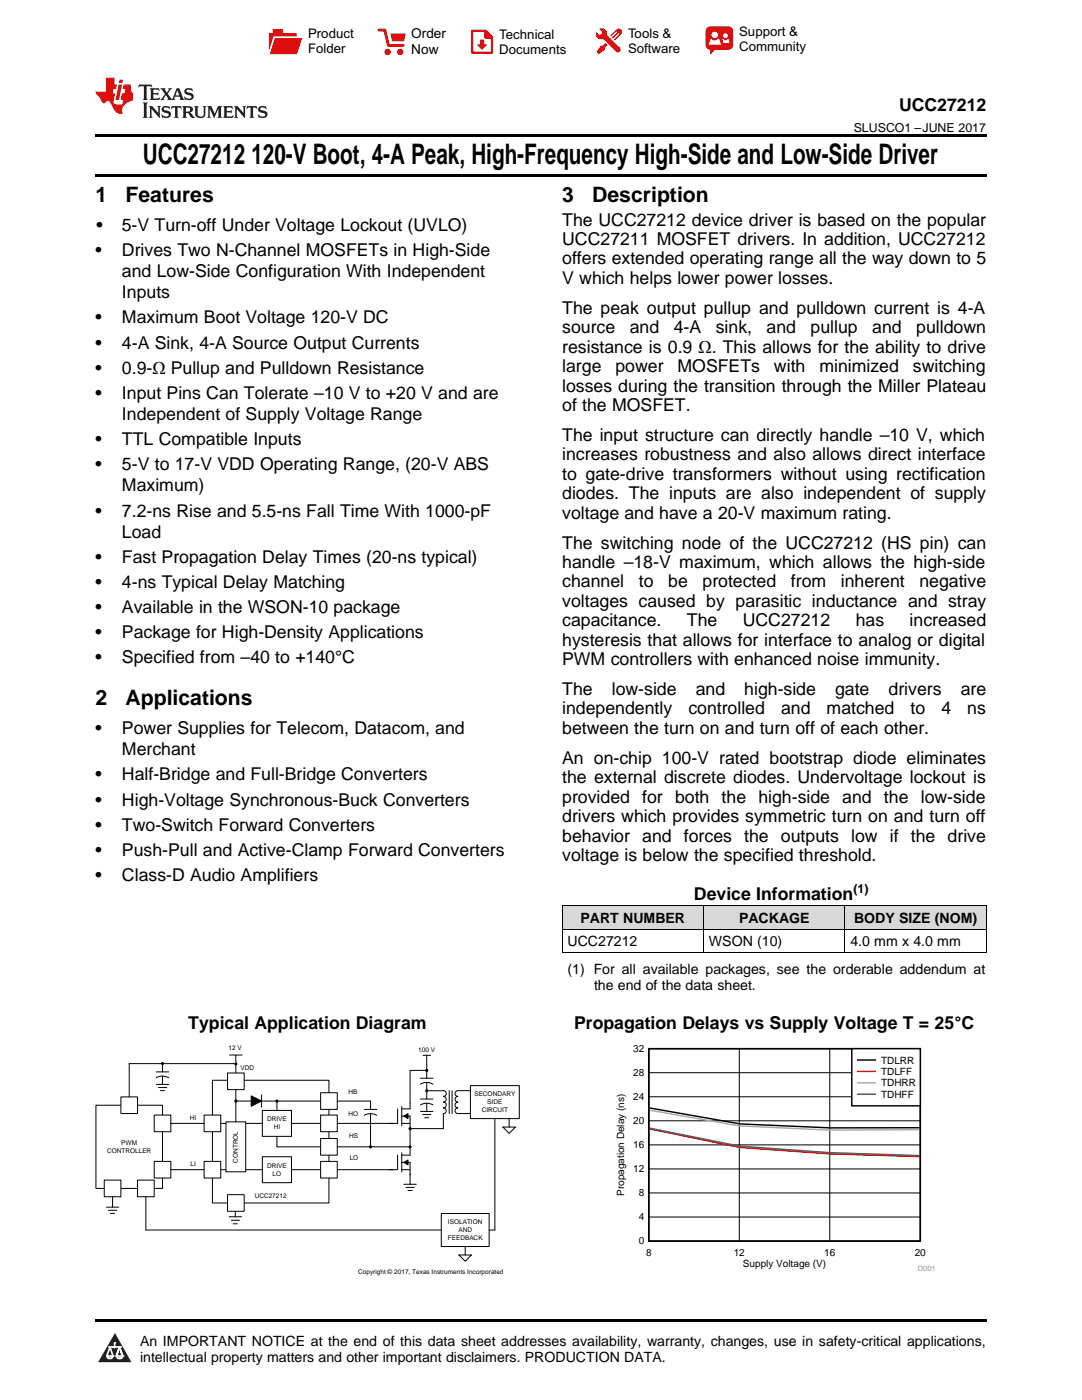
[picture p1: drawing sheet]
<svg xmlns="http://www.w3.org/2000/svg" width="216mm" height="279mm" viewBox="0 0 216 279" stroke-linecap="round" stroke-linejoin="round" font-family="sans-serif">
<defs><g id="words">
<g font-size="5.6">
<text x="28.5" y="32.8">UCC27212</text>
<text x="50.2" y="32.8">120-V Boot, 4-A Peak, High-Frequency High-Side and Low-Side Driver</text>
</g>
<g font-size="4.2">
<text x="19" y="40.4">1</text>
<text x="25" y="40.4">Features</text>
<text x="112.2" y="40.4">3</text>
<text x="118.2" y="40.4">Description</text>
<text x="19" y="140.8">2</text>
<text x="25" y="140.8">Applications</text>
</g>
<g font-size="3.5">
<text x="179.4" y="22.2">UCC27212</text>
<text x="19.2" y="46.1">•</text>
<text x="24.3" y="46.1">5-V Turn-off Under Voltage Lockout (UVLO)</text>
<text x="112.2" y="45">The UCC27212 device driver is based on the popular</text>
<text x="19" y="51.1">•</text>
<text x="24.3" y="51.1">Drives Two N-Channel MOSFETs in High-Side</text>
<text x="112.2" y="48.9">UCC27211 MOSFET drivers. In addition, UCC27212</text>
<text x="112.2" y="52.8">offers extended operating range all the way down to 5</text>
<text x="24.3" y="55.3">and Low-Side Configuration With Independent</text>
<text x="24.3" y="59.5">Inputs</text>
<text x="112.2" y="56.7">V which helps lower power losses.</text>
<text x="19" y="64.6">•</text>
<text x="24.3" y="64.6">Maximum Boot Voltage 120-V DC</text>
<text x="112.2" y="62.6">The peak output pullup and pulldown current is 4-A</text>
<text x="19" y="69.6">•</text>
<text x="24.3" y="69.6">4-A Sink, 4-A Source Output Currents</text>
<text x="112.2" y="66.5">source</text>
<text x="112.2" y="70.4">resistance is 0.9 Ω. This allows for the ability to drive</text>
<text x="125.7" y="66.5">and</text>
<text x="134.4" y="66.5">4-A</text>
<text x="142.8" y="66.5">sink,</text>
<text x="153" y="66.5">and</text>
<text x="161.7" y="66.5">pullup</text>
<text x="174" y="66.5">and</text>
<text x="182.8" y="66.5">pulldown</text>
<text x="19" y="74.6">•</text>
<text x="24.3" y="74.6">0.9-Ω Pullup and Pulldown Resistance</text>
<text x="112.2" y="74.3">large</text>
<text x="122.8" y="74.3">power</text>
<text x="135.2" y="74.3">MOSFETs</text>
<text x="154.4" y="74.3">with</text>
<text x="163.5" y="74.3">minimized</text>
<text x="182.2" y="74.3">switching</text>
<text x="19" y="79.6">•</text>
<text x="24.3" y="79.6">Input Pins Can Tolerate –10 V to +20 V and are</text>
<text x="24.3" y="83.8">Independent of Supply Voltage Range</text>
<text x="112.2" y="78.1">losses during the transition through the Miller Plateau</text>
<text x="112.2" y="82">of the MOSFET.</text>
<text x="19" y="88.8">•</text>
<text x="24.3" y="88.8">TTL Compatible Inputs</text>
<text x="112.2" y="88">The input structure can directly handle –10 V, which</text>
<text x="19" y="93.8">•</text>
<text x="24.3" y="93.8">5-V to 17-V VDD Operating Range, (20-V ABS</text>
<text x="112.2" y="91.9">increases robustness and also allows direct interface</text>
<text x="112.2" y="95.7">to gate-drive transformers without using rectification</text>
<text x="24.3" y="98.1">Maximum)</text>
<text x="112.2" y="99.6">diodes. The inputs are also independent of supply</text>
<text x="19" y="103.1">•</text>
<text x="24.3" y="103.1">7.2-ns Rise and 5.5-ns Fall Time With 1000-pF</text>
<text x="24.3" y="107.3">Load</text>
<text x="112.2" y="103.5">voltage and have a 20-V maximum rating.</text>
<text x="19" y="112.3">•</text>
<text x="24.3" y="112.3">Fast Propagation Delay Times (20-ns typical)</text>
<text x="112.2" y="109.5">The switching node of the UCC27212 (HS pin) can</text>
<text x="112.2" y="113.3">handle –18-V maximum, which allows the high-side</text>
<text x="19" y="117.3">•</text>
<text x="24.3" y="117.3">4-ns Typical Delay Matching</text>
<text x="112.2" y="117.2">channel</text>
<text x="127.5" y="117.2">to</text>
<text x="133.3" y="117.2">be</text>
<text x="140.2" y="117.2">protected</text>
<text x="157.8" y="117.2">from</text>
<text x="167.8" y="117.2">inherent</text>
<text x="183.5" y="117.2">negative</text>
<text x="19" y="122.3">•</text>
<text x="24.3" y="122.3">Available in the WSON-10 package</text>
<text x="112.2" y="121.1">voltages caused by parasitic inductance and stray</text>
<text x="112.2" y="125">capacitance.</text>
<text x="137.1" y="125">The</text>
<text x="148.2" y="125">UCC27212</text>
<text x="170.7" y="125">has</text>
<text x="181.5" y="125">increased</text>
<text x="19" y="127.4">•</text>
<text x="24.3" y="127.4">Package for High-Density Applications</text>
<text x="112.2" y="128.9">hysteresis that allows for interface to analog or digital</text>
<text x="19" y="132.4">•</text>
<text x="24.3" y="132.4">Specified from –40 to +140°C</text>
<text x="112.2" y="132.8">PWM controllers with enhanced noise immunity.</text>
<text x="112.2" y="138.7">The</text>
<text x="112.2" y="142.6">independently</text>
<text x="122.1" y="138.7">low-side</text>
<text x="137.4" y="142.6">controlled</text>
<text x="138.8" y="138.7">and</text>
<text x="148.5" y="138.7">high-side</text>
<text x="155.9" y="142.6">and</text>
<text x="164.9" y="142.6">matched</text>
<text x="166.6" y="138.7">gate</text>
<text x="177.3" y="138.7">drivers</text>
<text x="181.7" y="142.6">to</text>
<text x="187.8" y="142.6">4</text>
<text x="191.7" y="138.7">are</text>
<text x="193" y="142.6">ns</text>
<text x="19" y="146.5">•</text>
<text x="24.3" y="146.5">Power Supplies for Telecom, Datacom, and</text>
<text x="112.2" y="146.5">between the turn on and turn off of each other.</text>
<text x="19" y="155.8">•</text>
<text x="24.3" y="150.7">Merchant</text>
<text x="24.3" y="155.8">Half-Bridge and Full-Bridge Converters</text>
<text x="112.2" y="152.4">An on-chip 100-V rated bootstrap diode eliminates</text>
<text x="19" y="160.8">•</text>
<text x="24.3" y="160.8">High-Voltage Synchronous-Buck Converters</text>
<text x="112.2" y="156.3">the external discrete diodes. Undervoltage lockout is</text>
<text x="112.2" y="160.2">provided for both the high-side and the low-side</text>
<text x="19" y="165.8">•</text>
<text x="24.3" y="165.8">Two-Switch Forward Converters</text>
<text x="112.2" y="164.1">drivers which provides symmetric turn on and turn off</text>
<text x="112.2" y="168">behavior and forces the outputs low if the drive</text>
<text x="19" y="170.8">•</text>
<text x="24.3" y="170.8">Push-Pull and Active-Clamp Forward Converters</text>
<text x="112.2" y="171.8">voltage is below the specified threshold.</text>
<text x="19" y="175.8">•</text>
<text x="24.3" y="175.8">Class-D Audio Amplifiers</text>
<text x="138.5" y="179.6">Device Information</text>
<text x="37.6" y="205.3">Typical Application Diagram</text>
<text x="114.5" y="205.3">Propagation Delays vs Supply Voltage T = 25°C</text>
</g>
<g font-size="2.8">
<text x="115.8" y="184.2">PART NUMBER</text>
<text x="147.5" y="184.2">PACKAGE</text>
<text x="170.4" y="184.2">BODY SIZE (NOM)</text>
<text x="113.2" y="188.9">UCC27212</text>
<text x="141.5" y="188.9">WSON (10)</text>
<text x="169.7" y="188.9">4.0 mm x 4.0 mm</text>
<text x="113.2" y="194.4">(1) For all available packages, see the orderable addendum at</text>
<text x="118.5" y="197.6">the end of the data sheet.</text>
<text x="27.9" y="268.6">An IMPORTANT NOTICE at the end of this data sheet addresses availability, warranty, changes, use in safety-critical applications,</text>
<text x="27.9" y="271.8">intellectual property matters and other important disclaimers. PRODUCTION DATA.</text>
</g>
<g font-size="2.7">
<text x="82.1" y="7.7">Order</text>
<text x="82.1" y="10.7">Now</text>
</g>
<g font-size="2.6">
<text x="61.5" y="7.6">Product</text>
<text x="61.5" y="10.6">Folder</text>
<text x="99.6" y="7.8">Technical</text>
<text x="99.6" y="10.8">Documents</text>
<text x="125.3" y="7.6">Tools &amp;</text>
<text x="125.3" y="10.6">Software</text>
<text x="147.5" y="7.2">Support &amp;</text>
<text x="147.5" y="10.2">Community</text>
</g>
<g font-size="2.5">
<text x="170.4" y="26.3">SLUSCO1 –JUNE 2017</text>
<text x="170.3" y="178.2">(1)</text>
</g>
<g font-size="2">
<text x="126.4" y="209.9">32</text>
<text x="126.4" y="214.7">28</text>
<text x="175.8" y="212.3">TDLRR</text>
<text x="175.8" y="214.5">TDLFF</text>
<text x="126.4" y="219.5">24</text>
<text x="175.8" y="216.8">TDHRR</text>
<text x="175.8" y="219.1">TDHFF</text>
<text x="126.4" y="224.3">20</text>
<text x="126.4" y="233.9">12</text>
<text x="126.4" y="229.1">16</text>
<text x="124.5" y="238.7" transform="rotate(-90 124.5 238.7)">Propagation Delay (ns)</text>
<text x="127.5" y="238.7">8</text>
<text x="127.5" y="243.5">4</text>
<text x="127.5" y="248.3">0</text>
<text x="128.9" y="250.6">8</text>
<text x="146.4" y="250.6">12</text>
<text x="164.5" y="250.6">16</text>
<text x="182.5" y="250.6">20</text>
<text x="148.2" y="252.9">Supply Voltage (V)</text>
</g>
<text font-size="1.5" fill="#999" x="183.1" y="253.8">D001</text>
<g font-size="1.3">
<text x="45.6" y="209.5">12 V</text>
<text x="83.5" y="210">100 V</text>
<text x="48" y="213.5">VDD</text>
<text x="69.6" y="218.3">HB</text>
<text x="94.7" y="218.8">SECONDARY</text>
<text x="96.1" y="221.9">CIRCUIT</text>
<text x="97.2" y="220.3">SIDE</text>
<text x="37.9" y="223.4">HI</text>
<text x="53.3" y="223.8">DRIVE</text>
<text x="54.6" y="225.4">HI</text>
<text x="69.5" y="222.7">HO</text>
<text x="69.7" y="227.1">HS</text>
<text x="21.4" y="230">CONTROLLER</text>
<text x="24.2" y="228.5">PWM</text>
<text x="38" y="232.8">LI</text>
<text x="47.4" y="232" transform="rotate(-90 47.4 232)">CONTROL</text>
<text x="53.3" y="233.1">DRIVE</text>
<text x="69.8" y="231.5">LO</text>
<text x="50.8" y="239">UCC27212</text>
<text x="54.4" y="234.6">LO</text>
<text x="89.4" y="244.3">ISOLATION</text>
<text x="91.5" y="245.9">AND</text>
<text x="89.3" y="247.4">FEEDBACK</text>
<text x="71.5" y="254.2">Copyright © 2017, Texas Instruments Incorporated</text>
</g>
</g></defs>
<g fill="#d8d8d8">
<path d="M112.2 180.8h28.2v4.7h-28.2z"/>
<path d="M140.4 180.8h28.2v4.7h-28.2z"/>
<path d="M168.6 180.8h28.2v4.7h-28.2z"/>
</g>
<path d="M22.9 266l3.3 5.9h-6.6z" fill="#231f20"/>
<path d="M21.3 270.6h1.2l-.3 .5h-.3a.53 .53 0 0 1-.6-.5z" fill-rule="evenodd" fill="#fff"/>
<path d="M21.3 270.6h1.2l-.3 .5h-.3a.53 .53 0 0 1-.6-.5z" fill="none" stroke="#231f20" stroke-width=".33"/>
<path d="M21.3 270.6l1.2 .1-.3 .4h-.5z" fill="none" stroke="#fff" stroke-width=".33"/>
<path d="M22.9 268.9h.1" fill="none" stroke="#fff" stroke-width=".33"/>
<path d="M22.9 268v.9z" fill="#fff"/>
<path d="M22.9 268v.9z" fill="none" stroke="#fff" stroke-width=".33"/>
<circle cx="22.9" cy="268" r=".16" fill="#fff"/>
<path d="M21.8 268.8h.1" fill="none" stroke="#fff" stroke-width=".33"/>
<path d="M21.8 268.8h2.2z" fill="#fff"/>
<path d="M21.8 268.8h2.2z" fill="none" stroke="#fff" stroke-width=".33"/>
<circle cx="24" cy="268.8" r=".16" fill="#fff"/>
<path d="M23.2 270.6h.1" fill="none" stroke="#fff" stroke-width=".33"/>
<path d="M23.8 268.8l-.6 1.8z" fill="#fff"/>
<path d="M23.8 268.8l-.6 1.8z" fill="none" stroke="#fff" stroke-width=".33"/>
<path d="M23.8 268.8l.7 1.8z" fill="#fff"/>
<path d="M23.8 268.8l.7 1.8z" fill="none" stroke="#fff" stroke-width=".33"/>
<path d="M24.4 270.6h.1" fill="none" stroke="#fff" stroke-width=".33"/>
<circle cx="21.3" cy="270.6" r=".16" fill="#fff"/>
<path d="M22 268.8l-.7 1.8z" fill="#fff"/>
<path d="M22 268.8l-.7 1.8z" fill="none" stroke="#fff" stroke-width=".33"/>
<path d="M22 268.8l.5 1.8z" fill="#fff"/>
<path d="M22 268.8l.5 1.8z" fill="none" stroke="#fff" stroke-width=".33"/>
<circle cx="22.5" cy="270.6" r=".16" fill="#fff"/>
<path d="M23.3 270.6h1.2a.63 .63 0 0 1-.6 .5 .63 .63 0 0 1-.6-.5z" fill-rule="evenodd" fill="#fff"/>
<path d="M23.3 270.6h1.2a.63 .63 0 0 1-.6 .5 .63 .63 0 0 1-.6-.5z" fill="none" stroke="#231f20" stroke-width=".33"/>
<path d="M23.3 270.6h1.2l-.4 .5h-.5z" fill="none" stroke="#fff" stroke-width=".33"/>
<path d="M23.2 270.6h.1" fill="none" stroke="#fff" stroke-width=".33"/>
<circle cx="24.5" cy="270.6" r=".16" fill="#fff"/>
<path d="M19 263.2h177.8v.5h-177.8z" fill="#000"/>
<path d="M19.1 220.6h13.3v16.6h-13.3z" fill-rule="evenodd" fill="#fff"/>
<path d="M19.1 220.6h13.3v16.6h-13.3z" fill="none" stroke="#000" stroke-width=".2"/>
<path d="M24.1 218.9h3.3v3.3h-3.3z" fill-rule="evenodd" fill="#fff"/>
<path d="M24.1 218.9h3.3v3.3h-3.3z" fill="none" stroke="#000" stroke-width=".2"/>
<path d="M30.8 222.5h3.3v3.4h-3.3z" fill-rule="evenodd" fill="#fff"/>
<path d="M30.8 222.5h3.3v3.4h-3.3z" fill="none" stroke="#000" stroke-width=".2"/>
<path d="M30.8 231.8h3.3v3.3h-3.3z" fill-rule="evenodd" fill="#fff"/>
<path d="M30.8 231.8h3.3v3.3h-3.3z" fill="none" stroke="#000" stroke-width=".2"/>
<path d="M27.4 235.5h3.4v3.3h-3.4z" fill-rule="evenodd" fill="#fff"/>
<path d="M27.4 235.5h3.4v3.3h-3.4z" fill="none" stroke="#000" stroke-width=".2"/>
<path d="M20.8 235.5h3.3v3.3h-3.3z" fill-rule="evenodd" fill="#fff"/>
<path d="M47 212.3h-21.2v6.6M20.8 235.5h3.3v3.3h-3.3zM22.5 238.8v2.1M29.1 238.8v6.7h59M21.2 240.9h2.5M21.6 241.5h1.7M22 242.2h.9" fill="none" stroke="#000" stroke-width=".2"/>
<path d="M31.2 214.7a2.33 2.33 0 0 1 2.5 0v.4a2.43 2.43 0 0 0-2.5 0z" fill-rule="evenodd" fill="#fff"/>
<path d="M31.2 215.1a2.41 2.41 0 0 1 2.5 0M31.2 213.9h2.5M31.2 216.4h2.5M31.6 217h1.7M32 217.7h.8M32.4 212.3v1.6M32.4 214.8v1.6" fill="none" stroke="#000" stroke-width=".2"/>
<circle cx="32.4" cy="212.3" r=".32" fill="#000"/>
<path d="M42.4 215.6h23.2v24.5h-23.2z" fill-rule="evenodd" fill="#fff"/>
<path d="M42.4 215.6h23.2v24.5h-23.2zM34.1 224.2h44.3" fill="none" stroke="#000" stroke-width=".2"/>
<path d="M40.7 222.5h3.3v3.4h-3.3z" fill-rule="evenodd" fill="#fff"/>
<path d="M34.1 233.4h44.3M40.7 222.5h3.3v3.4h-3.3z" fill="none" stroke="#000" stroke-width=".2"/>
<path d="M40.7 231.8h3.3v3.3h-3.3z" fill-rule="evenodd" fill="#fff"/>
<path d="M40.7 231.8h3.3v3.3h-3.3z" fill="none" stroke="#000" stroke-width=".2"/>
<path d="M45.1 223.9h3.9v10h-3.9z" fill-rule="evenodd" fill="#fff"/>
<path d="M45.1 223.9h3.9v10h-3.9z" fill="none" stroke="#000" stroke-width=".2"/>
<path d="M52.4 230.9h5.8v5.1h-5.8z" fill-rule="evenodd" fill="#fff"/>
<path d="M52.4 230.9h5.8v5.1h-5.8z" fill="none" stroke="#000" stroke-width=".2"/>
<path d="M64 222.5h3.3v3.4h-3.3z" fill-rule="evenodd" fill="#fff"/>
<path d="M64 222.5h3.3v3.4h-3.3z" fill="none" stroke="#000" stroke-width=".2"/>
<path d="M64 231.8h3.3v3.3h-3.3z" fill-rule="evenodd" fill="#fff"/>
<path d="M47.1 212.3v11.6M64 231.8h3.3v3.3h-3.3z" fill="none" stroke="#000" stroke-width=".2"/>
<circle cx="47.1" cy="212.3" r=".32" fill="#000"/>
<path d="M45.4 214.1h3.3v3.4h-3.3z" fill-rule="evenodd" fill="#fff"/>
<path d="M45.4 214.1h3.3v3.4h-3.3zM45.8 210.6h2.5M47.1 210.6v1.7M47.1 219.7h8.2v9.2" fill="none" stroke="#000" stroke-width=".2"/>
<g fill="#000">
<circle cx="47.1" cy="219.7" r=".32"/>
<circle cx="55.3" cy="219.7" r=".32"/>
</g>
<path d="M52.4 221.6h5.8v5.2h-5.8z" fill-rule="evenodd" fill="#fff"/>
<path d="M50.1 218.7l2.1 1-2.1 1.1zM52.2 218.5v2.5M55.3 219.7h18.6M52.4 221.6h5.8v5.2h-5.8z" fill="none" stroke="#000" stroke-width=".2"/>
<path d="M50.1 218.7l2.1 1-2.1 1.1z" fill="#000"/>
<path d="M64 218.1h3.3v3.3h-3.3z" fill-rule="evenodd" fill="#fff"/>
<path d="M64 218.1h3.3v3.3h-3.3zM55.3 228.9h26.5" fill="none" stroke="#000" stroke-width=".2"/>
<path d="M64 227.2h3.3v3.3h-3.3z" fill-rule="evenodd" fill="#fff"/>
<path d="M64 227.2h3.3v3.3h-3.3z" fill="none" stroke="#000" stroke-width=".2"/>
<path d="M45.4 238.4h3.3v3.3h-3.3z" fill-rule="evenodd" fill="#fff"/>
<path d="M45.4 238.4h3.3v3.3h-3.3zM45.7 242.8h2.5M46.1 243.5h1.7M46.5 244.2h.9M47 241.8v1" fill="none" stroke="#000" stroke-width=".2"/>
<path d="M72.7 222.2a2.33 2.33 0 0 1 2.5 0v.4a2.42 2.42 0 0 0-2.5 0z" fill-rule="evenodd" fill="#fff"/>
<g fill="none" stroke="#000" stroke-width=".2">
<path d="M73.9 219.7v1.7M83.9 216.4a2.41 2.41 0 0 1 2.5 0M83.9 215.2h2.5M83.9 219.3h2.5M84.4 210.6h1.5M85.1 213.6h-3.3v7.7h-1.6M85.1 210.6l.1 4.6M85.2 216v3.3M85.2 217.7h3.3M88.5 217.7a.57 .57 0 0 1 .5 .5 .57 .57 0 0 1-.5 .6 .57 .57 0 0 1 .5 .6 .57 .57 0 0 1-.5 .5 .57 .57 0 0 1 .5 .6 .57 .57 0 0 1-.5 .6 .57 .57 0 0 1 .5 .6 .57 .57 0 0 1-.5 .5v3h-6.7M89.6 217.7v4.5M90.2 217.7v4.5"/>
<path d="M91.4 217.7a.57 .57 0 0 0-.6 .5 .57 .57 0 0 0 .6 .6 .57 .57 0 0 0-.6 .6 .57 .57 0 0 0 .6 .5 .57 .57 0 0 0-.6 .6 .57 .57 0 0 0 .6 .6 .57 .57 0 0 0-.6 .6 .57 .57 0 0 0 .6 .5M72.7 222.6a2.42 2.42 0 0 1 2.5 0M72.7 221.4h2.5M73.9 222.2v6.7M79.3 221.3v2.9h-1.6M79.3 230.5v2.9h-1.6M80.2 222.8h1.6v7.7h-1.6M80.2 232h1.6v4.3M80.2 224.2h1.6M80.2 220.8v3.9M80.2 230.1v3.8M80.2 233.4h1.6"/>
<path d="M80.6 222.8l.8-.5v.9zM80.6 232l.8-.5v1zM80.6 236.3h2.5M81 237h1.7M81.4 237.6h.8M83.9 220.5a2.41 2.41 0 0 1 2.5 0M83.9 221.8h2.5M84.3 222.4h1.7M84.7 223.1h.8M85.2 220.2v1.6"/>
</g>
<g fill="#000">
<path d="M80.6 222.8l.8-.5v.9zM80.6 232l.8-.5v1z"/>
<circle cx="85.1" cy="213.6" r=".32"/>
<circle cx="85.2" cy="217.7" r=".32"/>
<circle cx="73.9" cy="228.9" r=".32"/>
<circle cx="81.8" cy="225.2" r=".32"/>
<circle cx="81.8" cy="228.9" r=".32"/>
</g>
<path d="M88.1 242.2h9.5v6.6h-9.5z" fill-rule="evenodd" fill="#fff"/>
<path d="M91.4 217.7h3.3M91.4 222.2h3.3M98.7 223.4v22.1M88.1 242.2h9.5v6.6h-9.5zM91.6 250.5h2.5l-1.3 1.2zM92.8 248.8v1.7M97.6 245.5h1.2" fill="none" stroke="#000" stroke-width=".2"/>
<path d="M93.9 216.7h9.7v6.5h-9.7z" fill-rule="evenodd" fill="#fff"/>
<path d="M93.9 216.7h9.7v6.5h-9.7zM100.3 224.9h2.6l-1.3 1.3zM101.6 223.3v1.6" fill="none" stroke="#000" stroke-width=".2"/>
<path d="M122.6 208.5h63.8v45.3h-63.8z" fill-rule="evenodd" fill="#fff"/>
<path d="M129.5 209.3h54.1v38.4h-54.1zM129.6 221.1l18.1 3.2 18 .8h17.8" fill="none" stroke="#000" stroke-width=".29"/>
<path d="M129.5 218.9h54.1M129.5 214.1h54.1M147.5 209.3v38.4M165.6 209.3v38.4M129.5 238.1h54.1M129.5 233.3h54.1M129.5 228.5h54.1M129.5 223.7h54.1M129.5 242.9h54.1" fill="none" stroke="#000" stroke-width=".2"/>
<path d="M129.6 225.3l17.9 3.7 18.1 1.3 17.9 .5" fill="none" stroke="#f00" stroke-width=".29"/>
<path d="M129.6 221.6l17.9 3.1 18.1 .8 17.9-.1" fill="none" stroke="#aaa" stroke-width=".29"/>
<path d="M129.6 225.1l17.9 3.6 18 1.3 18 .6" fill="none" stroke="#295c75" stroke-width=".29"/>
<path d="M170 209.3h13.6v11.4h-13.6z" fill-rule="evenodd" fill="#fff"/>
<path d="M170 209.3h13.6v11.4h-13.6zM171.1 211.6h3.5" fill="none" stroke="#000" stroke-width=".29"/>
<path d="M171.1 213.8h3.5" fill="none" stroke="#f00" stroke-width=".29"/>
<path d="M171.1 216.1h3.5" fill="none" stroke="#aaa" stroke-width=".29"/>
<path d="M171.1 218.4h3.5" fill="none" stroke="#295c75" stroke-width=".29"/>
<path d="M112.2 190.1h84.6M112.2 185.4h84.6M112.2 180.8h84.6M112.2 180.8v9.3M140.4 180.8v9.3M168.6 180.8v9.3M196.8 180.8v9.3" fill="none" stroke="#000" stroke-width=".2"/>
<path d="M19 34.8h177.8v.5h-177.8zM19 26.8h177.8v.6h-177.8zM112.2 190.1h.1zM168.5 190.1h.1zM196.7 190.1h.1z" fill="#000"/>
<path d="M27.7 16.9l-.1 .6 .6-.3h.5v.2v2.2l-.2 .4h1l-.2-.4v-2.2v-.2h.5l.6 .3-.2-.6zM29.9 17.6l.2 .4v1.6l-.2 .4h1.9l.1-.6a1.09 1.09 0 0 1-1.3 .1v-.6h.6l.4 .2v-.7l-.2 .2h-.8v-.6l.2-.1a1.01 1.01 0 0 1 1 .3l-.1-.6zM32 17.6l.9 1.2-1 1.2h.9l-.2-.3 .5-.7 .5 .7-.3 .3h1.7l-.2-.3 .1-.4h1l.1 .4-.2 .3h1l-.3-.4-.7-2h-.5l-1 2.2-.8-1.1 .9-1.1h-.9l.2 .2-.4 .7-.4-.7 .2-.2zM35.4 18l.4 1h-.8zM37 17.7a.66 .66 0 0 0-.2 .8 .66 .66 0 0 0 .6 .4l.7 .2 .1 .2a.8 .8 0 0 1-.7 .4 .8 .8 0 0 1-.7-.5l.1 .8 .2-.2a.94 .94 0 0 0 1.1 .1 .94 .94 0 0 0 .4-.9 1.48 1.48 0 0 0-1.3-.6v-.4a1.1 1.1 0 0 1 1.2 .2l-.2-.6-.2 .1-.5-.1zM28.5 20.4l.2 .4v2.3l-.2 .4h1l-.2-.4v-2.3l.2-.4zM29.7 21.2l.2 .4v1.5l-.2 .4h.8l-.3-.4 .1-1.3 1.6 1.8v-2l.2-.4h-.7l.2 .2v1.1l-1.2-1.3zM32.5 21.3a.66 .66 0 0 0-.2 .8 .66 .66 0 0 0 .6 .4l.6 .2 .2 .2a.8 .8 0 0 1-.8 .4 .8 .8 0 0 1-.7-.5l.2 .7 .2-.1a.94 .94 0 0 0 1 .1 .94 .94 0 0 0 .5-1 1.47 1.47 0 0 0-1.3-.6l-.1-.3a1.1 1.1 0 0 1 1.3 .2l-.2-.6-.2 .1-.5-.2zM34.3 21.2l-.2 .6a.64 .64 0 0 1 .8-.3v1.6l-.2 .4h1l-.3-.4 .1-1.6a.66 .66 0 0 1 .8 .3l-.2-.6zM36.3 21.2l.3 .4v1.5l-.3 .4h1l-.2-.2v-.7h.5l.1 .1a.8 .8 0 0 0 1.2 .7l-1-1a.62 .62 0 0 0 .6-.5 .62 .62 0 0 0-.6-.7zM37.1 21.5h.1a.48 .48 0 0 1 .6 0 .48 .48 0 0 1 .1 .6l-.2 .1-.6 .1zM38.7 21.2l.2 .2a2.29 2.29 0 0 0 .4 2 1.05 1.05 0 0 0 1.7-.7v-1.3l.2-.2h-.8l.2 .4v1.1a.61 .61 0 0 1-.6 .6 .61 .61 0 0 1-.6-.6v-1.1l.3-.4zM41.3 21.2l.3 .4v1.5l-.3 .4h.8l-.2-.4v-1.4l.8 1.9 .9-1.9v1.4l-.2 .4h.9l-.2-.4v-1.5l.2-.4h-.8l-.7 1.5-.6-1.5zM44.5 21.2l.2 .4v1.5l-.2 .4h1.9l.2-.6a1.1 1.1 0 0 1-1.4 .2v-.7h.6l.4 .2v-.6l-.2 .1-.8 .1v-.6l.2-.1a1.02 1.02 0 0 1 1.1 .2l-.2-.5zM46.7 21.2l.2 .4v1.5l-.2 .4h.8l-.3-.4 .1-1.3 1.6 1.8v-2l.2-.4h-.7l.2 .2v1.1l-1.2-1.3zM49.3 21.2l-.1 .6a.64 .64 0 0 1 .8-.3v1.6l-.3 .4h1l-.2-.4v-1.6a.66 .66 0 0 1 .8 .3l-.1-.6zM51.7 21.3a.66 .66 0 0 0-.2 .7 .66 .66 0 0 0 .7 .5l.6 .2 .1 .2a.8 .8 0 0 1-.7 .4 .8 .8 0 0 1-.7-.5l.1 .7 .2-.1a.94 .94 0 0 0 1.1 .1 .94 .94 0 0 0 .4-1 1.48 1.48 0 0 0-1.2-.6l-.1-.3a1.1 1.1 0 0 1 1.2 .2l-.2-.6-.1 .1-.6-.2z" fill="#231f20"/>
<path d="M21.1 15.5v2.8h-2v.4l.9 .9a.96 .96 0 0 0 1 1 .59 .59 0 0 1 .5-.4 .59 .59 0 0 1 .5 .3l.4 .8a1.61 1.61 0 0 0 2.1 1.3 1.63 1.63 0 0 1 1.1-2.2l.9-.3v-1.5a1.6 1.6 0 0 1-.4-1.7h-1.4l-.2 .9h.5l-.2 .8h-.5l-.2 1v.3h.5l-.2 .9h-.7a.74 .74 0 0 1-1-.6l.3-1.6h-.5l.2-.8h.5l.1-.9h-.4v-1.4zM23.7 16.9l-.7 3h.8l.6-3zM23.8 15.9l-.1 .7h.7l.2-.7z" fill="#ee1d23"/>
<g fill="#d60000">
<path d="M54.4 5.8h2v.8h2.8v4.2h-5.5v-4.2h.7z" fill-rule="evenodd"/>
<path d="M54.7 7.5h5.6l-1 3.3h-5.6z" fill-rule="evenodd"/>
</g>
<path d="M54.6 7.4h5.8l-.1 .1h-5.5l-1.1 3.3z" fill-rule="evenodd" fill="#fff"/>
<path d="M54.6 7.4h5.8l-.1 .1h-5.5l-1.1 3.3z" fill="none" stroke="#fff" stroke-width=".2"/>
<path d="M75.6 6h1.2l.7 3.1h3" fill="none" stroke="#d60000" stroke-width=".56"/>
<g fill="#d60000">
<path d="M77.9 6.7h3.1l-.4 1.5h-2.3z" fill-rule="evenodd"/>
<circle cx="77.3" cy="10.4" r=".64"/>
<circle cx="79.9" cy="10.4" r=".64"/>
</g>
<path d="M94.2 6.2h2.7l1.3 1.2v3.1h-4z" fill="none" stroke="#d60000" stroke-width=".44"/>
<g fill="#d60000">
<path d="M95.8 7.9h.8v1h.6l-1 1.1-1-1v-.1h.6z" fill-rule="evenodd"/>
<path d="M96.6 6.2h.3l1.3 1.2v.4h-1.3l-.3-.4z" fill-rule="evenodd"/>
<path d="M119.6 5.7h.9l.6 .6 .1 .7 2.5 2.5-.8 .8-2.3-2.3-1.1-.2-.6-.6v-.8l.7 .6 .5-.4v-.2l-.4-.5z" fill-rule="evenodd"/>
<path d="M119.9 9.1h.4l.5-.5 .4 .4-.5 .5v.4l-1.2 .9-.5-.5z" fill-rule="evenodd"/>
<path d="M123 5.9a.67 .67 0 0 1 .9 0 .67 .67 0 0 1 0 .9z" fill-rule="evenodd"/>
<path d="M123 5.9l.9 .9-1.2 1.2h-.2l.1-.2 .9-.9 .1-.2h-.3l-.9 1h-.2v-.2l.9-1 .1-.2h-.3l-.9 1h-.2v-.2z" fill-rule="evenodd"/>
<circle cx="123.3" cy="9.9" r=".54"/>
</g>
<path d="M121.1 6.3l-.1 .7" fill="none" stroke="#d60000" stroke-width=".2"/>
<g fill="#d60000">
<path d="M141.1 5.5l.6-.2h3.6a.95 .95 0 0 1 1 .9v2.8a.95 .95 0 0 1-1 .9h-3.6a.95 .95 0 0 1-.9-.9v-2.8z" fill-rule="evenodd"/>
<path d="M141.7 9.9h.9l-.7 .9h-.2z" fill-rule="evenodd"/>
</g>
<g fill="#fff">
<path d="M144.3 8.6h1.3z"/>
<path d="M141.8 7.8h.3l.1 .2h.8l.2-.2h.3l.4 1.1h-2.5z" fill-rule="evenodd"/>
<path d="M144.2 7.8h.2l.2 .2h.4l.2-.2h.2l.2 .8h-1.3z" fill-rule="evenodd"/>
<circle cx="142.6" cy="6.9" r=".65"/>
<circle cx="144.8" cy="7.1" r=".48"/>
</g>
<use href="#words"/>
</svg>
